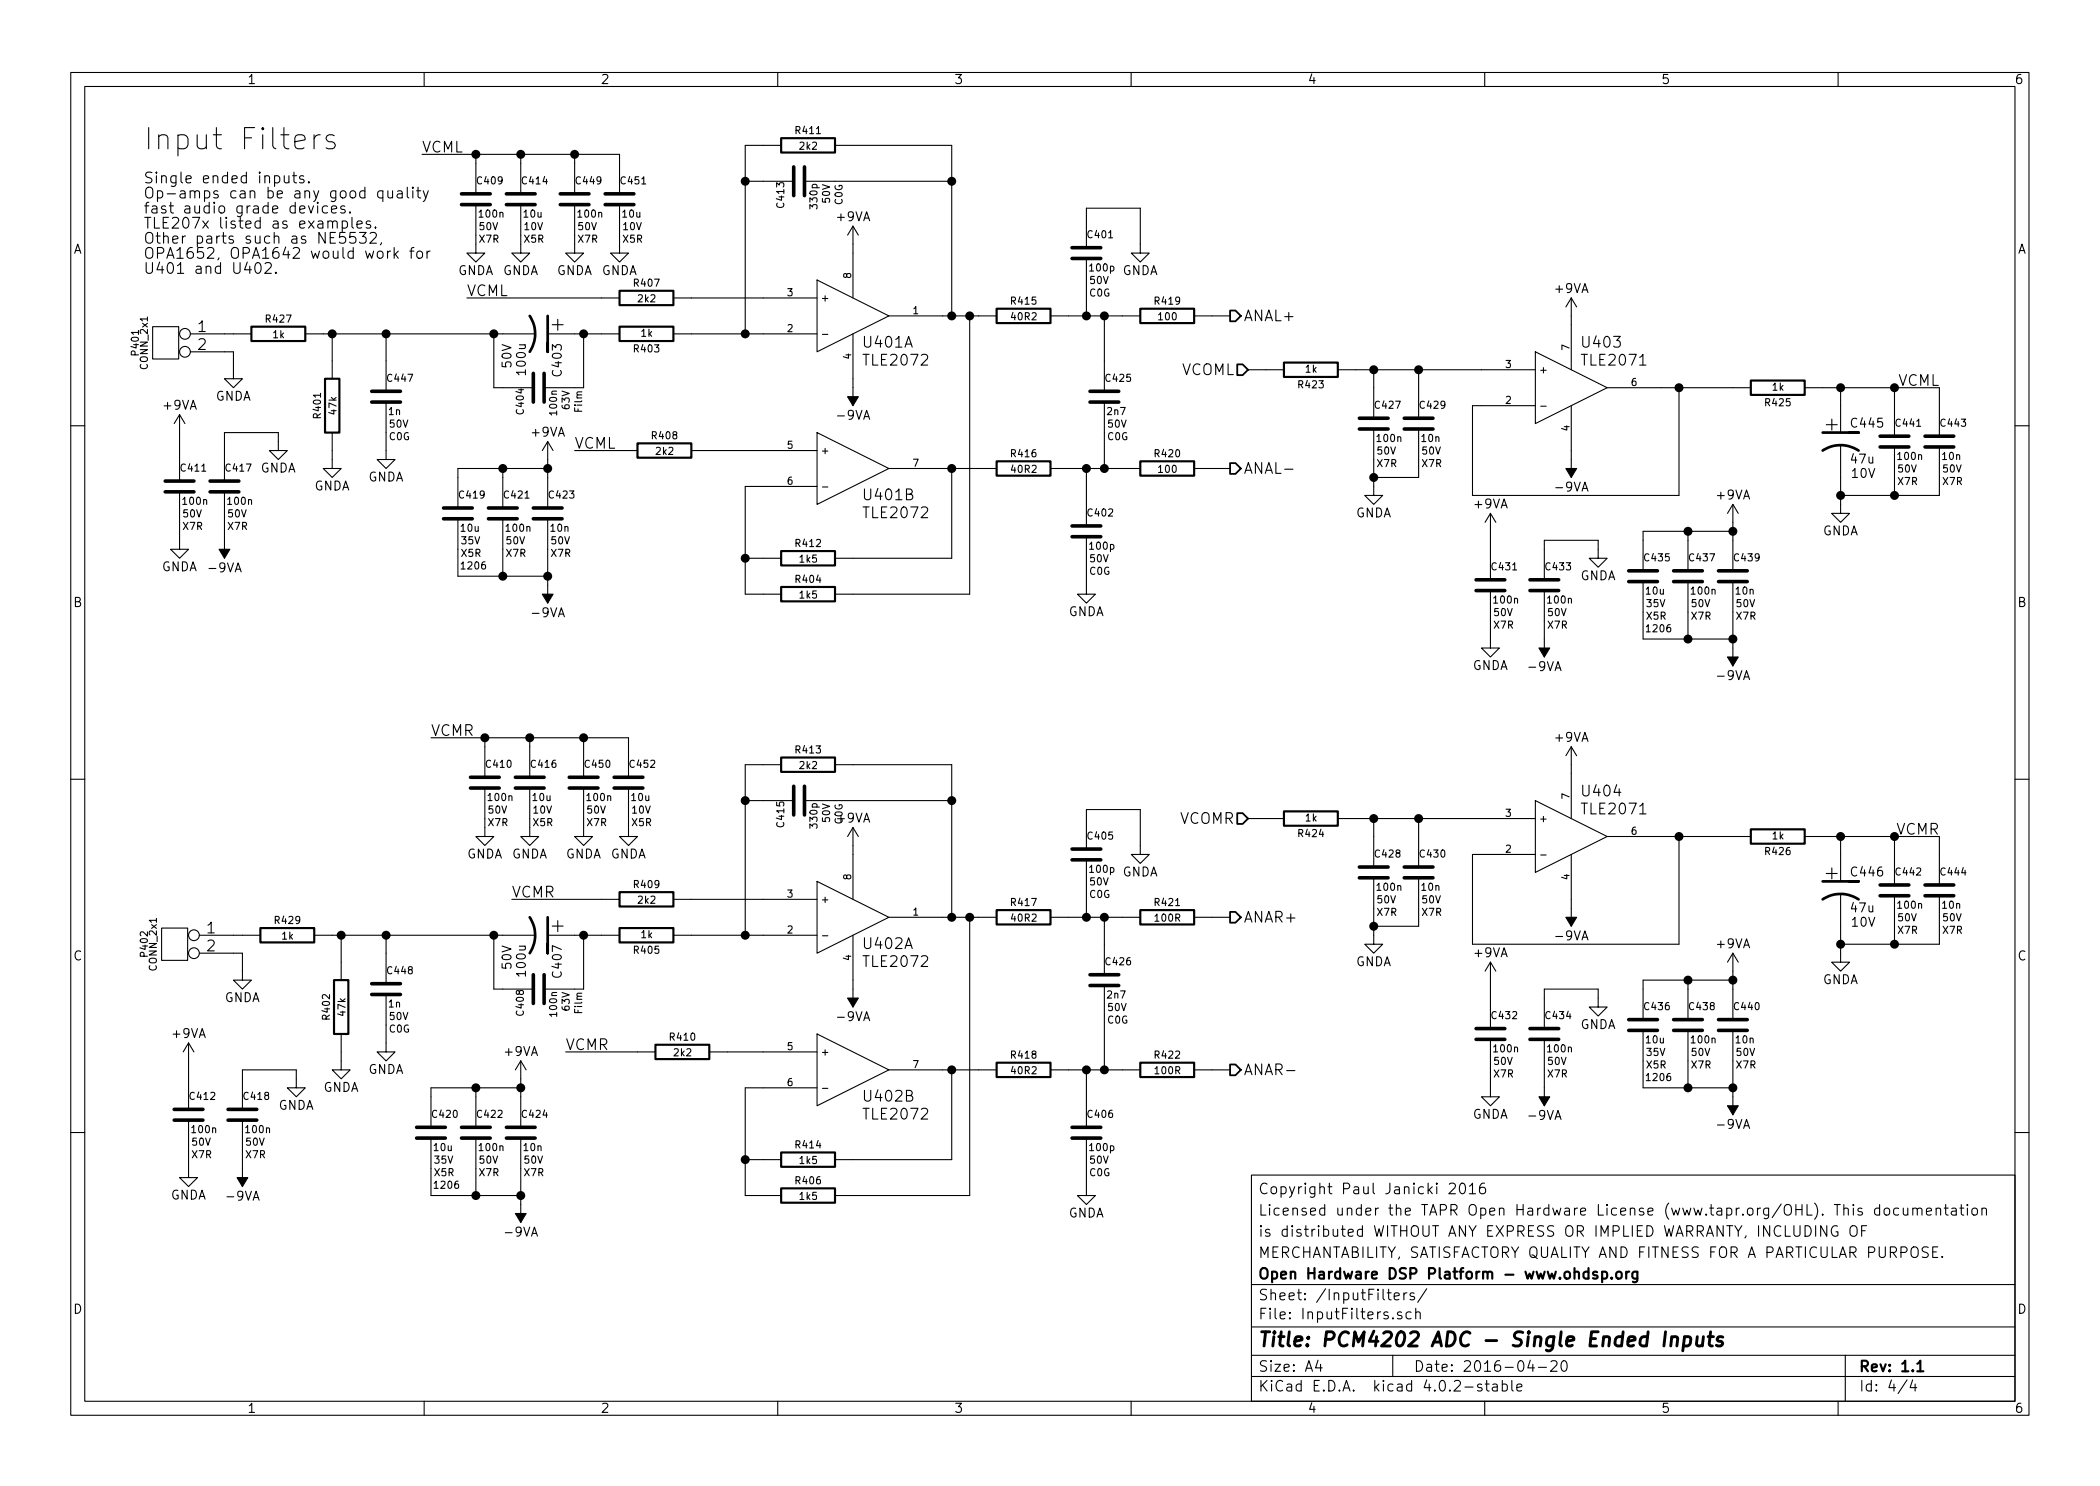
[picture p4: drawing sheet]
<svg xmlns="http://www.w3.org/2000/svg" width="297mm" height="210mm" viewBox="0 0 297 210" stroke-linecap="round" stroke-linejoin="round" font-family="sans-serif">
<defs><g id="words">
<text font-size="4.2" x="20.3" y="21.2">Input Filters</text>
<g font-size="2.8">
<text x="79.8" y="46.8" transform="rotate(-90 79.8 46.8)">+</text>
<text x="258.3" y="61">+</text>
<text x="258.3" y="124.5">+</text>
<text x="79.8" y="131.9" transform="rotate(-90 79.8 131.9)">+</text>
<text x="178" y="190.5">Title: PCM4202 ADC - Single Ended Inputs</text>
</g>
<g font-size="2.1">
<text x="59.7" y="21.6">VCML</text>
<text x="20.3" y="26">Single ended inputs.</text>
<text x="20.3" y="28.1">Op-amps can be any good quality</text>
<text x="20.3" y="30.2">fast audio grade devices.</text>
<text x="20.3" y="32.4">TLE207x listed as examples.</text>
<text x="20.3" y="34.5">Other parts such as NE5532,</text>
<text x="20.3" y="36.6">OPA1652, OPA1642 would work for</text>
<text x="20.3" y="38.8">U401 and U402.</text>
<text x="66" y="41.9">VCML</text>
<text x="28" y="47">1</text>
<text x="175.9" y="45.5">ANAL+</text>
<text x="28" y="49.5">2</text>
<text x="122.2" y="49.2">U401A</text>
<text x="122.3" y="51.7">TLE2072</text>
<text x="166.9" y="53.1">VCOML</text>
<text x="223.9" y="51.7">TLE2071</text>
<text x="224" y="49.2">U403</text>
<text x="268.3" y="54.6">VCML</text>
<text x="81.3" y="63.5">VCML</text>
<text x="122.4" y="70.8">U401B</text>
<text x="175.9" y="67.1">ANAL-</text>
<text x="122.3" y="73.3">TLE2072</text>
<text x="61" y="104.1">VCMR</text>
<text x="224" y="112.7">U404</text>
<text x="166.7" y="116.6">VCOMR</text>
<text x="223.9" y="115.2">TLE2071</text>
<text x="268.1" y="118.1">VCMR</text>
<text x="72.4" y="127">VCMR</text>
<text x="175.9" y="130.6">ANAR+</text>
<text x="29.3" y="132.1">1</text>
<text x="29.3" y="134.6">2</text>
<text x="122.2" y="134.3">U402A</text>
<text x="122.3" y="136.8">TLE2072</text>
<text x="80" y="148.6">VCMR</text>
<text x="122.4" y="155.9">U402B</text>
<text x="175.9" y="152.1">ANAR-</text>
<text x="122.3" y="158.4">TLE2072</text>
<text x="178" y="172">Licensed under the TAPR Open Hardware License (www.tapr.org/OHL). This documentation</text>
<text x="178" y="169">Copyright Paul Janicki 2016</text>
<text x="178" y="178">MERCHANTABILITY, SATISFACTORY QUALITY AND FITNESS FOR A PARTICULAR PURPOSE.</text>
<text x="178" y="175">is distributed WITHOUT ANY EXPRESS OR IMPLIED WARRANTY, INCLUDING OF</text>
<text x="178" y="184">Sheet: /InputFilters/</text>
<text x="178" y="181">Open Hardware DSP Platform - www.ohdsp.org</text>
<text x="178" y="186.7">File: InputFilters.sch</text>
<text x="178" y="196.9">KiCad E.D.A. kicad 4.0.2-stable</text>
<text x="178" y="194.1">Size: A4</text>
<text x="200" y="194.1">Date: 2016-04-20</text>
<text x="263" y="194.1">Rev: 1.1</text>
<text x="263" y="196.9">Id: 4/4</text>
</g>
<g font-size="1.8">
<text x="35" y="11.9">1</text>
<text x="85" y="11.9">2</text>
<text x="135" y="11.9">3</text>
<text x="185" y="11.9">4</text>
<text x="235" y="11.9">5</text>
<text x="285" y="11.9">6</text>
<text x="10.4" y="35.9">A</text>
<text x="118.4" y="31.3">+9VA</text>
<text x="285.4" y="35.9">A</text>
<text x="64.7" y="38.9">GNDA</text>
<text x="71" y="38.9">GNDA</text>
<text x="78.7" y="38.9">GNDA</text>
<text x="85" y="38.9">GNDA</text>
<text x="158.7" y="38.9">GNDA</text>
<text x="220" y="41.4">+9VA</text>
<text x="72.3" y="52" transform="rotate(-90 72.3 52)">50V</text>
<text x="74.4" y="52.9" transform="rotate(-90 74.4 52.9)">100u</text>
<text x="79.5" y="53.1" transform="rotate(-90 79.5 53.1)">C403</text>
<text x="23.2" y="58">+9VA</text>
<text x="30.4" y="56.7">GNDA</text>
<text x="118.6" y="59.4">-9VA</text>
<text x="75.2" y="61.8">+9VA</text>
<text x="261.9" y="65.6">47u</text>
<text x="262" y="60.5">C445</text>
<text x="36.8" y="66.8">GNDA</text>
<text x="44.4" y="69.4">GNDA</text>
<text x="52" y="68.1">GNDA</text>
<text x="208.6" y="71.9">+9VA</text>
<text x="220.2" y="69.5">-9VA</text>
<text x="242.9" y="70.7">+9VA</text>
<text x="262" y="67.6">10V</text>
<text x="191.7" y="73.2">GNDA</text>
<text x="257.7" y="75.7">GNDA</text>
<text x="22.8" y="80.8">GNDA</text>
<text x="29.7" y="81">-9VA</text>
<text x="223.4" y="82.1">GNDA</text>
<text x="10.4" y="85.9">B</text>
<text x="75.5" y="87.3">-9VA</text>
<text x="151.1" y="87.2">GNDA</text>
<text x="285.4" y="85.9">B</text>
<text x="208.2" y="94.8">GNDA</text>
<text x="216.4" y="94.9">-9VA</text>
<text x="243.1" y="96.2">-9VA</text>
<text x="220" y="104.9">+9VA</text>
<text x="118.4" y="116.4">+9VA</text>
<text x="66" y="121.5">GNDA</text>
<text x="72.3" y="121.5">GNDA</text>
<text x="79.9" y="121.5">GNDA</text>
<text x="86.3" y="121.5">GNDA</text>
<text x="158.7" y="124">GNDA</text>
<text x="262" y="124">C446</text>
<text x="261.9" y="129.1">47u</text>
<text x="262" y="131.1">10V</text>
<text x="10.4" y="135.9">C</text>
<text x="72.3" y="137.1" transform="rotate(-90 72.3 137.1)">50V</text>
<text x="74.4" y="138" transform="rotate(-90 74.4 138)">100u</text>
<text x="191.7" y="136.7">GNDA</text>
<text x="208.6" y="135.4">+9VA</text>
<text x="220.2" y="133">-9VA</text>
<text x="242.9" y="134.2">+9VA</text>
<text x="285.4" y="135.9">C</text>
<text x="31.7" y="141.8">GNDA</text>
<text x="79.5" y="138.2" transform="rotate(-90 79.5 138.2)">C407</text>
<text x="257.7" y="139.2">GNDA</text>
<text x="24.4" y="146.9">+9VA</text>
<text x="71.4" y="149.4">+9VA</text>
<text x="118.6" y="144.5">-9VA</text>
<text x="223.4" y="145.6">GNDA</text>
<text x="45.6" y="154.5">GNDA</text>
<text x="52" y="151.9">GNDA</text>
<text x="39.3" y="157">GNDA</text>
<text x="208.2" y="158.3">GNDA</text>
<text x="216.4" y="158.4">-9VA</text>
<text x="243.1" y="159.7">-9VA</text>
<text x="24.1" y="169.7">GNDA</text>
<text x="32.3" y="169.9">-9VA</text>
<text x="151.1" y="172.3">GNDA</text>
<text x="71.7" y="174.9">-9VA</text>
<text x="10.4" y="185.9">D</text>
<text x="285.4" y="185.9">D</text>
<text x="35" y="199.9">1</text>
<text x="85" y="199.9">2</text>
<text x="135" y="199.9">3</text>
<text x="185" y="199.9">4</text>
<text x="235" y="199.9">5</text>
<text x="285" y="199.9">6</text>
</g>
<g font-size="1.4">
<text x="112.6" y="19">R411</text>
<text x="113.2" y="21.2">2k2</text>
<text x="67.6" y="26.1">C409</text>
<text x="73.9" y="26.1">C414</text>
<text x="81.6" y="26.1">C449</text>
<text x="87.9" y="26.1">C451</text>
<text x="110.9" y="29.3" transform="rotate(-90 110.9 29.3)">C413</text>
<text x="115.6" y="29.4" transform="rotate(-90 115.6 29.4)">330p</text>
<text x="117.4" y="28.7" transform="rotate(-90 117.4 28.7)">50V</text>
<text x="119.2" y="29" transform="rotate(-90 119.2 29)">C0G</text>
<text x="67.8" y="34.3">X7R</text>
<text x="67.8" y="32.6">50V</text>
<text x="67.9" y="30.8">100n</text>
<text x="74.1" y="30.8">10u</text>
<text x="74.1" y="34.3">X5R</text>
<text x="74.2" y="32.6">10V</text>
<text x="81.8" y="34.3">X7R</text>
<text x="81.8" y="32.6">50V</text>
<text x="81.8" y="30.8">100n</text>
<text x="88.1" y="30.8">10u</text>
<text x="88.1" y="34.3">X5R</text>
<text x="88.2" y="32.6">10V</text>
<text x="153.9" y="33.7">C401</text>
<text x="89.8" y="40.6">R407</text>
<text x="111.4" y="41.9">3</text>
<text x="120.4" y="39.4" transform="rotate(-90 120.4 39.4)">8</text>
<text x="154.1" y="42">C0G</text>
<text x="154.2" y="40.2">50V</text>
<text x="154.2" y="38.4">100p</text>
<text x="37.7" y="45.6">R427</text>
<text x="38.6" y="47.8">1k</text>
<text x="90.3" y="42.8">2k2</text>
<text x="90.7" y="47.6">1k</text>
<text x="111.4" y="47">2</text>
<text x="116.1" y="42.7">+</text>
<text x="129.2" y="44.4">1</text>
<text x="143.1" y="43.1">R415</text>
<text x="143.1" y="45.3">40R2</text>
<text x="163.4" y="43.1">R419</text>
<text x="164" y="45.3">100</text>
<text x="19.6" y="50.2" transform="rotate(-90 19.6 50.2)">P401</text>
<text x="20.9" y="52.2" transform="rotate(-90 20.9 52.2)">CONN_2x1</text>
<text x="89.8" y="49.9">R403</text>
<text x="120.4" y="50.8" transform="rotate(-90 120.4 50.8)">4</text>
<text x="184.7" y="52.7">1k</text>
<text x="213" y="52.1">3</text>
<text x="217.7" y="52.8">+</text>
<text x="222" y="49.5" transform="rotate(-90 222 49.5)">7</text>
<text x="45.4" y="59.1" transform="rotate(-90 45.4 59.1)">R401</text>
<text x="47.6" y="58.6" transform="rotate(-90 47.6 58.6)">47k</text>
<text x="54.9" y="54">C447</text>
<text x="55" y="58.7">1n</text>
<text x="74.1" y="58.5" transform="rotate(-90 74.1 58.5)">C404</text>
<text x="78.8" y="58.6" transform="rotate(-90 78.8 58.6)">100n</text>
<text x="80.6" y="57.9" transform="rotate(-90 80.6 57.9)">63V</text>
<text x="82.3" y="58.3" transform="rotate(-90 82.3 58.3)">Film</text>
<text x="156.5" y="54">C425</text>
<text x="156.7" y="58.7">2n7</text>
<text x="183.7" y="54.9">R423</text>
<text x="194.6" y="57.8">C427</text>
<text x="200.9" y="57.8">C429</text>
<text x="213" y="57.1">2</text>
<text x="230.8" y="54.6">6</text>
<text x="249.8" y="57.5">R425</text>
<text x="250.7" y="55.3">1k</text>
<text x="55" y="62.3">C0G</text>
<text x="55.1" y="60.5">50V</text>
<text x="92.3" y="62.1">R408</text>
<text x="92.8" y="64.4">2k2</text>
<text x="111.4" y="63.5">5</text>
<text x="116.1" y="64.3">+</text>
<text x="143.1" y="64.7">R416</text>
<text x="156.6" y="62.3">C0G</text>
<text x="156.7" y="60.5">50V</text>
<text x="163.4" y="64.7">R420</text>
<text x="194.8" y="64.3">50V</text>
<text x="194.9" y="62.5">100n</text>
<text x="201.1" y="62.5">10n</text>
<text x="201.2" y="64.3">50V</text>
<text x="222" y="61" transform="rotate(-90 222 61)">4</text>
<text x="268.2" y="60.4">C441</text>
<text x="268.5" y="65.1">100n</text>
<text x="274.6" y="60.4">C443</text>
<text x="274.8" y="65.1">10n</text>
<text x="25.7" y="66.7">C411</text>
<text x="26" y="71.4">100n</text>
<text x="32" y="66.7">C417</text>
<text x="32.3" y="71.4">100n</text>
<text x="65" y="70.5">C419</text>
<text x="71.4" y="70.5">C421</text>
<text x="77.7" y="70.5">C423</text>
<text x="111.4" y="68.6">6</text>
<text x="129.2" y="66">7</text>
<text x="143.1" y="66.9">40R2</text>
<text x="164" y="66.9">100</text>
<text x="194.8" y="66.1">X7R</text>
<text x="201.1" y="66.1">X7R</text>
<text x="268.5" y="68.6">X7R</text>
<text x="268.5" y="66.8">50V</text>
<text x="274.8" y="68.6">X7R</text>
<text x="274.9" y="66.8">50V</text>
<text x="25.9" y="75">X7R</text>
<text x="25.9" y="73.2">50V</text>
<text x="32.2" y="75">X7R</text>
<text x="32.3" y="73.2">50V</text>
<text x="65.2" y="75.2">10u</text>
<text x="65.3" y="77">35V</text>
<text x="71.7" y="77">50V</text>
<text x="71.7" y="75.2">100n</text>
<text x="77.9" y="75.2">10n</text>
<text x="78" y="77">50V</text>
<text x="112.6" y="77.4">R412</text>
<text x="153.9" y="73.1">C402</text>
<text x="154.2" y="77.8">100p</text>
<text x="65.3" y="78.8">X5R</text>
<text x="65.4" y="80.6">1206</text>
<text x="71.6" y="78.8">X7R</text>
<text x="78" y="78.8">X7R</text>
<text x="112.6" y="82.5">R404</text>
<text x="113.2" y="79.6">1k5</text>
<text x="154.1" y="81.3">C0G</text>
<text x="154.2" y="79.5">50V</text>
<text x="211.1" y="80.7">C431</text>
<text x="218.7" y="80.7">C433</text>
<text x="232.7" y="79.4">C435</text>
<text x="239" y="79.4">C437</text>
<text x="245.4" y="79.4">C439</text>
<text x="113.2" y="84.7">1k5</text>
<text x="211.3" y="88.9">X7R</text>
<text x="211.4" y="87.2">50V</text>
<text x="211.4" y="85.4">100n</text>
<text x="218.9" y="88.9">X7R</text>
<text x="219" y="87.2">50V</text>
<text x="219" y="85.4">100n</text>
<text x="232.9" y="84.1">10u</text>
<text x="232.9" y="87.7">X5R</text>
<text x="232.9" y="85.9">35V</text>
<text x="233" y="89.5">1206</text>
<text x="239.2" y="87.7">X7R</text>
<text x="239.3" y="85.9">50V</text>
<text x="239.3" y="84.1">100n</text>
<text x="245.6" y="84.1">10n</text>
<text x="245.6" y="87.7">X7R</text>
<text x="245.6" y="85.9">50V</text>
<text x="112.6" y="106.6">R413</text>
<text x="68.9" y="108.6">C410</text>
<text x="69.1" y="113.3">100n</text>
<text x="75.2" y="108.6">C416</text>
<text x="75.4" y="113.3">10u</text>
<text x="82.8" y="108.6">C450</text>
<text x="83.1" y="113.3">100n</text>
<text x="89.2" y="108.6">C452</text>
<text x="89.4" y="113.3">10u</text>
<text x="113.2" y="108.8">2k2</text>
<text x="222" y="113" transform="rotate(-90 222 113)">7</text>
<text x="69.1" y="116.9">X7R</text>
<text x="69.1" y="115.1">50V</text>
<text x="75.4" y="116.9">X5R</text>
<text x="75.5" y="115.1">10V</text>
<text x="83" y="116.9">X7R</text>
<text x="83.1" y="115.1">50V</text>
<text x="89.4" y="116.9">X5R</text>
<text x="89.4" y="115.1">10V</text>
<text x="110.9" y="116.9" transform="rotate(-90 110.9 116.9)">C415</text>
<text x="115.6" y="117" transform="rotate(-90 115.6 117)">330p</text>
<text x="117.4" y="116.3" transform="rotate(-90 117.4 116.3)">50V</text>
<text x="119.2" y="116.6" transform="rotate(-90 119.2 116.6)">C0G</text>
<text x="153.9" y="118.8">C405</text>
<text x="183.7" y="118.4">R424</text>
<text x="184.7" y="116.2">1k</text>
<text x="213" y="115.6">3</text>
<text x="217.7" y="116.3">+</text>
<text x="230.8" y="118.1">6</text>
<text x="250.7" y="118.8">1k</text>
<text x="89.8" y="125.6">R409</text>
<text x="120.4" y="124.5" transform="rotate(-90 120.4 124.5)">8</text>
<text x="154.2" y="125.3">50V</text>
<text x="154.2" y="123.5">100p</text>
<text x="194.6" y="121.3">C428</text>
<text x="200.9" y="121.3">C430</text>
<text x="213" y="120.6">2</text>
<text x="222" y="124.5" transform="rotate(-90 222 124.5)">4</text>
<text x="249.8" y="121">R426</text>
<text x="268.2" y="123.9">C442</text>
<text x="274.6" y="123.9">C444</text>
<text x="39" y="130.7">R429</text>
<text x="90.3" y="127.9">2k2</text>
<text x="111.4" y="127">3</text>
<text x="116.1" y="127.8">+</text>
<text x="129.2" y="129.5">1</text>
<text x="143.1" y="128.2">R417</text>
<text x="143.1" y="130.4">40R2</text>
<text x="154.1" y="127">C0G</text>
<text x="163.4" y="128.2">R421</text>
<text x="163.4" y="130.4">100R</text>
<text x="194.8" y="129.6">X7R</text>
<text x="194.8" y="127.8">50V</text>
<text x="194.9" y="126">100n</text>
<text x="201.1" y="126">10n</text>
<text x="201.1" y="129.6">X7R</text>
<text x="201.2" y="127.8">50V</text>
<text x="268.5" y="130.3">50V</text>
<text x="268.5" y="128.6">100n</text>
<text x="274.8" y="128.6">10n</text>
<text x="274.9" y="130.3">50V</text>
<text x="20.9" y="135.2" transform="rotate(-90 20.9 135.2)">P402</text>
<text x="22.2" y="137.3" transform="rotate(-90 22.2 137.3)">CONN_2x1</text>
<text x="39.9" y="132.9">1k</text>
<text x="54.9" y="137.8">C448</text>
<text x="89.8" y="134.9">R405</text>
<text x="90.7" y="132.7">1k</text>
<text x="111.4" y="132.1">2</text>
<text x="120.4" y="135.9" transform="rotate(-90 120.4 135.9)">4</text>
<text x="156.5" y="136.6">C426</text>
<text x="268.5" y="132.1">X7R</text>
<text x="274.8" y="132.1">X7R</text>
<text x="48.9" y="143.7" transform="rotate(-90 48.9 143.7)">47k</text>
<text x="55" y="142.5">1n</text>
<text x="74.1" y="143.6" transform="rotate(-90 74.1 143.6)">C408</text>
<text x="78.8" y="143.7" transform="rotate(-90 78.8 143.7)">100n</text>
<text x="80.6" y="143" transform="rotate(-90 80.6 143)">63V</text>
<text x="82.3" y="143.4" transform="rotate(-90 82.3 143.4)">Film</text>
<text x="156.7" y="141.3">2n7</text>
<text x="156.7" y="143">50V</text>
<text x="232.7" y="142.9">C436</text>
<text x="239" y="142.9">C438</text>
<text x="245.4" y="142.9">C440</text>
<text x="46.7" y="144.2" transform="rotate(-90 46.7 144.2)">R402</text>
<text x="55" y="146.1">C0G</text>
<text x="55.1" y="144.3">50V</text>
<text x="94.8" y="147.2">R410</text>
<text x="95.4" y="149.4">2k2</text>
<text x="111.4" y="148.6">5</text>
<text x="116.1" y="149.3">+</text>
<text x="143.1" y="149.8">R418</text>
<text x="156.6" y="144.8">C0G</text>
<text x="163.4" y="149.8">R422</text>
<text x="211.1" y="144.2">C432</text>
<text x="211.4" y="148.9">100n</text>
<text x="218.7" y="144.2">C434</text>
<text x="219" y="148.9">100n</text>
<text x="232.9" y="147.6">10u</text>
<text x="232.9" y="149.4">35V</text>
<text x="239.3" y="149.4">50V</text>
<text x="239.3" y="147.6">100n</text>
<text x="245.6" y="147.6">10n</text>
<text x="245.6" y="149.4">50V</text>
<text x="26.9" y="155.6">C412</text>
<text x="34.6" y="155.6">C418</text>
<text x="111.4" y="153.7">6</text>
<text x="129.2" y="151.1">7</text>
<text x="143.1" y="152">40R2</text>
<text x="163.4" y="152">100R</text>
<text x="211.3" y="152.4">X7R</text>
<text x="211.4" y="150.7">50V</text>
<text x="218.9" y="152.4">X7R</text>
<text x="219" y="150.7">50V</text>
<text x="232.9" y="151.2">X5R</text>
<text x="233" y="153">1206</text>
<text x="239.2" y="151.2">X7R</text>
<text x="245.6" y="151.2">X7R</text>
<text x="27.2" y="160.3">100n</text>
<text x="34.8" y="160.3">100n</text>
<text x="61.2" y="158.2">C420</text>
<text x="67.6" y="158.2">C422</text>
<text x="73.9" y="158.2">C424</text>
<text x="153.9" y="158.2">C406</text>
<text x="27.2" y="163.9">X7R</text>
<text x="27.2" y="162.1">50V</text>
<text x="34.8" y="163.9">X7R</text>
<text x="34.8" y="162.1">50V</text>
<text x="61.4" y="162.9">10u</text>
<text x="61.4" y="166.4">X5R</text>
<text x="61.5" y="164.6">35V</text>
<text x="67.8" y="166.4">X7R</text>
<text x="67.8" y="164.6">50V</text>
<text x="67.9" y="162.9">100n</text>
<text x="74.1" y="162.9">10n</text>
<text x="74.1" y="166.4">X7R</text>
<text x="74.2" y="164.6">50V</text>
<text x="112.6" y="162.5">R414</text>
<text x="112.6" y="167.6">R406</text>
<text x="113.2" y="164.7">1k5</text>
<text x="154.1" y="166.4">C0G</text>
<text x="154.2" y="164.6">50V</text>
<text x="154.2" y="162.9">100p</text>
<text x="61.6" y="168.2">1206</text>
<text x="113.2" y="169.8">1k5</text>
</g>
</g></defs>
<g fill="none" stroke="#000" stroke-width=".15">
<path d="M10 10.3h277v189.9h-277zM12 12.2h273v186.1h-273zM44.4 19.1v2M45.3 19.1a.73 .73 0 0 0-.9 .5M47.3 19.2l-.3-.1h-.4l-.3 .1-.2 .3 .2 .4 1 .3 .1 .3-.1 .4-.3 .2h-.6l-.3-.2M60 10.3v1.9M110 10.3v1.9M160 10.3v1.9M210 10.3v1.9M260 10.3v1.9M36.2 37.3a.36 .36 0 0 1 .4-.1 .36 .36 0 0 1 .3 .3 .77 .77 0 0 1-.5 1.2 .89 .89 0 0 1-.2-1.4zM37.5 37.3l.2-.1h.4l.2 .1 .1 .3-.1 .2-.9 .9h1"/>
<path d="M39 38.5l.1 .1-.1 .1-.1-.1 .1-.1v.2M40.2 24.9v.8a.38 .38 0 0 0 .7 0M40.9 24.9v1M41.4 24.9h.6M41.6 24.4v1.3l.1 .1 .3 .1M43 24.9h-.4l-.2 .2v.2l.6 .1v.2v.2l-.2 .1-.4-.1M43.7 25.7l.1 .1-.1 .1-.1-.1 .1-.1v.2M44.9 29.1v1M46.3 29.2a.48 .48 0 0 0-.6 .1l-.1 .6a.48 .48 0 0 0 .7 .2M46.9 29.6l.7-.1-.1-.3-.4-.1-.2 .3 .1 .7h.1h.4M48.4 31.3a.48 .48 0 0 1 .7 .1v.6a.48 .48 0 0 1-.7 .2M48.4 31.3v1.5"/>
<path d="M48.8 29.2l-.4-.1-.2 .3 .1 .2 .5 .1v.2v.2h-.2h-.4M48.8 32.9h-.7l-.1 .7 .2-.1h.5l.2 .3v.3l-.3 .3h-.4l-.2-.1M49.5 30l.1 .1h-.1h-.1l.1-.1v.1M49.8 30.8v1.3l.2 .2M50.3 32.9h-.8v.7l.2-.1h.5l.1 .3v.3l-.3 .3h-.3l-.2-.1M50.5 31.8l.7-.2v-.3h-.5l-.2 .2 .1 .7 .1 .1 .5-.1M50.9 32.9h.9l-.5 .6a.44 .44 0 0 1 .5 .3v.3l-.2 .2-.5 .1-.2-.1M52.3 33l.3-.1h.3l.3 .1v.3v.2l-.9 .9h.9M52.4 31.3h-.4l-.2 .2 .1 .2 .5 .1 .1 .2-.1 .2-.2 .1-.4-.1M53.1 32.1l.1 .1-.1 .1-.1-.1 .1-.1v.2M54.2 27.1a.48 .48 0 0 0-.7 0l-.1 .6a.48 .48 0 0 0 .8 .2M54.2 27v1.5"/>
<path d="M54.9 27v.8a.38 .38 0 0 0 .6 .1M55.2 35.5l-.2 .1-.2 .2M55.5 27v1M55.8 35v1.5M55.9 36l.4 .5M56.2 27.1l.2-.1 .4 .1 .1 .9M56.3 35.5l-.5 .6M56.9 27.4h-.5a.3 .3 0 0 0-.2 .3 .3 .3 0 0 0 .2 .3l.5-.1M57.6 26.5v1.3l.2 .2M58 35.5h.5M58.4 26.5l-.1 .1h.1h.1l-.1-.1v.1M58.4 27v1"/>
<path d="M58.5 35l-.3 .1v.1v1.3M58.9 27h.6M59.1 35.6a.42 .42 0 0 1 .7 .2v.5a.43 .43 0 0 1-.4 .3 .43 .43 0 0 1-.4-.3v-.5zM59.1 26.5v1.3l.1 .1 .3 .1M59.7 21.8h27.9v5.6M59.9 27l.3 1M60.4 35.5v1M60.6 27l-.5 1.4-.2 .1M60.8 35.5l-.2 .1-.2 .2M67.3 29v6.8h-1.3l1.3 1.3 1.3-1.3h-1.3M67.3 21.8v5.6M73.7 29v6.8h-1.3l1.3 1.3 1.2-1.3h-1.2"/>
<path d="M73.7 21.8v5.6M81.3 29v6.8h-1.3l1.3 1.3 1.2-1.3h-1.2M81.3 21.8v5.6M87.6 29v6.8h-1.2l1.2 1.3 1.3-1.3h-1.3M105.4 25.6h6.9M110.5 20.6h-5.1v26.6M113.8 25.6h20.8M115.6 39.6l10.1 5.1-10.1 5.1zM118.1 20.6h16.5v24.1M120.6 32v10.2M120.6 32l-.7 1.3M120.6 32l.8 1.3"/>
<path d="M153.7 35v-5.5h7.6v6.3h-1.3l1.3 1.3 1.3-1.3h-1.3M153.7 36.6v8.1M21.6 46.2h3.7v4.6h-3.7zM25.4 58.7l-.8 1.2M25.4 58.7v9.4M25.4 58.7l.8 1.2M26.9 49.8h6.1v3.8h-1.3l1.3 1.3 1.3-1.3h-1.3M26.9 47.2h8.7M43.2 47.2h32.5M47 47.2v6.4M54.6 56.9v8.1h-1.3l1.3 1.3 1.3-1.3h-1.3M54.6 47.2v8.2"/>
<path d="M66 42.2h21.6M69.8 47.2v7.7h5.6M77.5 47.2h10.1M82.5 47.2v7.7h-5.5M95.2 47.2h20.4M95.2 42.2h20.4M116.3 47.3h.8M120.6 47.2v10.2M125.7 44.7h15.3M137.2 44.7v39.4h-19.1M148.6 44.7h12.7M156.2 44.7v10.7"/>
<path d="M156.2 56.9v9.4M168.9 44.7h5.1M176.5 52.3h5.1M189.2 52.3h28M194.3 52.3v6.9M200.7 52.3v6.9M217.2 49.8l10.1 5.1-10.1 5zM217.9 57.5h.8M222.2 42.2v10.1M222.2 57.4v10.2M222.2 42.2l-.7 1.2M222.2 42.2l.8 1.2"/>
<path d="M227.3 54.9h20.3M237.5 54.9v15.2h-29.2v-12.7h8.9M255.3 54.9h19v6.8M260.3 54.9v6.3M268 54.9v6.8M10 60.2h2M25.4 69.6v8.1h-1.3l1.3 1.3 1.3-1.3h-1.3M31.7 69.6v9.4M39.4 63.7h1.2l-1.2 1.3-1.3-1.3h1.3v-2.5h-7.7v6.9M47 61.2v5.1h-1.3l1.3 1.3 1.3-1.3h-1.3M64.8 73.4v8.1h12.7M71.1 66.3v5.6"/>
<path d="M71.1 73.4v8.1M77.5 66.3h-12.7v5.6M77.5 62.5l-.8 1.2M77.5 62.5v9.4M77.5 73.4v11.9M77.5 62.5l.7 1.2M81.3 63.7h8.9M97.8 63.7h17.8M105.4 79h5.1M115.6 61.2l10.1 5.1-10.1 5.1zM115.6 68.8h-10.2v15.3h5.1M116.3 68.9h.8"/>
<path d="M125.7 66.3h15.3M134.6 66.3v12.7h-16.5M148.6 66.3h12.7M153.7 75.9v8.2h-1.3l1.3 1.2 1.2-1.2h-1.2M153.7 66.3v8.1M168.9 66.3h5.1M181.7 66.4h1.2M194.3 60.7v9.4h-1.3l1.3 1.3 1.3-1.3h-1.3M200.7 60.7v6.9h-6.4M210.8 72.6l-.7 1.3M210.8 72.6v9.4M210.8 72.6l.8 1.3"/>
<path d="M226.1 79h1.2l-1.2 1.3-1.3-1.3h1.3v-2.6h-7.7v5.6M238.8 75.2v5.6M245.1 71.4l-.8 1.2M245.1 71.4v9.4M245.1 71.4l.8 1.2M245.1 75.2h-12.7v5.6M260.3 63v9.6h-1.2l1.2 1.3 1.3-1.3h-1.3M268 63.2v6.9M274.3 63.2v6.9h-14M285 60.2h2M210.8 83.6v8.1h-1.3l1.3 1.3 1.3-1.3h-1.3M218.4 83.6v9.4"/>
<path d="M232.4 82.3v8.1h12.7M238.8 82.3v8.1M245.1 82.3v11.9M10 110.3h2M61 104.4h27.9v5.6M68.6 111.5v6.9h-1.3l1.3 1.2 1.2-1.2h-1.2M68.6 104.4v5.6M74.9 111.5v6.9h-1.2l1.2 1.2 1.3-1.2h-1.3M74.9 104.4v5.6M82.5 111.5v6.9h-1.2l1.2 1.2 1.3-1.2h-1.3M82.5 104.4v5.6M88.9 111.5v6.9h-1.3l1.3 1.2 1.3-1.2h-1.3"/>
<path d="M105.4 113.3h6.9M110.5 108.2h-5.1v24.1M113.8 113.3h20.8M118.1 108.2h16.5v21.6M120.6 117.1v10.1M120.6 117.1l-.7 1.3M120.6 117.1l.8 1.3M176.5 115.8h5.1M189.2 115.8h28M194.3 115.8v6.9M200.7 115.8v6.9M217.2 113.3l10.1 5.1-10.1 5z"/>
<path d="M222.2 105.7v10.1M222.2 105.7l-.7 1.2M222.2 105.7l.8 1.2M227.3 118.4h20.3M237.5 118.4v15.2h-29.2v-12.7h8.9M255.3 118.4h19v6.8M260.3 118.4v6.3M268 118.4v6.8M285 110.3h2M22.9 131.3h3.6v4.6h-3.6zM28.2 134.9h6.1v3.8h-1.3l1.3 1.2 1.3-1.2h-1.3M28.2 132.3h8.6"/>
<path d="M44.4 132.3h31.3M48.3 132.3v6.4M54.6 132.3v6.9M69.8 132.3v7.6h5.6M72.4 127.2h15.2M77.5 132.3h10.1M82.5 132.3v7.6h-5.5M95.2 132.3h20.4M95.2 127.2h20.4M115.6 124.7l10.1 5.1-10.1 5.1zM116.3 132.4h.8M120.6 132.3v10.2"/>
<path d="M125.7 129.8h15.3M137.2 129.8v39.4h-19.1M148.6 129.8h12.7M153.7 120.1v-5.6h7.6v6.4h-1.3l1.3 1.3 1.3-1.3h-1.3M153.7 121.7v8.1M156.2 129.8v8.1M156.2 139.4v12M168.9 129.8h5.1M194.3 124.2v9.4h-1.3l1.3 1.3 1.3-1.3h-1.3M200.7 124.2v6.9h-6.4M210.8 136.1v9.4M210.8 136.1l-.7 1.3"/>
<path d="M210.8 136.1l.8 1.3M217.9 121h.8M222.2 120.9v10.2M238.8 138.7v5.6M245.1 134.9v9.4M245.1 134.9l-.8 1.2M245.1 134.9l.8 1.2M245.1 138.7h-12.7v5.6M260.3 126.5v9.6h-1.2l1.2 1.3 1.3-1.3h-1.3M268 126.7v6.9M274.3 126.7v6.9h-14M26.7 158.5v8.1h-1.3l1.3 1.3 1.2-1.3h-1.2"/>
<path d="M26.7 147.6l-.8 1.2M26.7 147.6v9.4M26.7 147.6l.7 1.2M34.3 158.5v9.4M41.9 153.9h1.3l-1.3 1.3-1.3-1.3h1.3v-2.5h-7.6v5.6M48.3 146.3v5.1h-1.3l1.3 1.2 1.2-1.2h-1.2M54.6 140.7v8.1h-1.3l1.3 1.3 1.3-1.3h-1.3M67.3 153.9v5.6M73.7 153.9h-12.7v5.6M73.7 150.1l-.8 1.3M73.7 150.1v9.4M73.7 150.1l.7 1.3"/>
<path d="M80 148.8h12.7M100.3 148.8h15.3M115.6 146.3l10.1 5.1-10.1 5.1zM115.6 153.9h-10.2v15.3h5.1M116.3 154h.8M125.7 151.4h15.3M134.6 151.4v12.7h-16.5M148.6 151.4h12.7M153.7 151.4v8.1M168.9 151.4h5.1M210.8 147.1v8.1h-1.3l1.3 1.3 1.3-1.3h-1.3M218.4 147.1v9.4"/>
<path d="M226.1 142.5h1.2l-1.2 1.3-1.3-1.3h1.3v-2.6h-7.7v5.6M232.4 145.8v8.1h12.7M238.8 145.8v8.1M245.1 145.8v11.9M10 160.2h2M61 161v8.2h12.7M67.3 161v8.2M73.7 161v12M105.4 164.1h5.1M153.7 161v8.2h-1.3l1.3 1.2 1.2-1.2h-1.2M177 166.3h108v32h-108zM205 167.6l.2-.2 .5 .1a.37 .37 0 0 1 .1 .5l-.9 .9h1"/>
<path d="M206.6 167.6a.35 .35 0 0 1 .3-.2 .35 .35 0 0 1 .3 .3 .77 .77 0 0 1-.4 1.2 .9 .9 0 0 1-.2-1.3zM207.8 167.8l.5-.4v1.5M207.8 168.9h.9M210 167.4a.59 .59 0 0 0-.7 .6v.8l.2 .1h.4l.2-.1v-.5l-.1-.3h-.5l-.2 .3M258.4 173.4v1.5l-.9-1.5v1.5M259.9 173.5a.69 .69 0 0 0-.8 .2 .69 .69 0 0 0 0 .9 .54 .54 0 0 0 .9 .2v-.5h-.3M261.7 173.7l.3-.3a.53 .53 0 0 1 .7 .5v.5a.51 .51 0 0 1-.8 .4 1.05 1.05 0 0 1-.2-1.1zM263.3 174.1h.5M264 173.4h-.7v1.5M265.9 171l-.5-.1-.2 .3v.6l.2 .1h.5M265.9 170.4v1.5M266.6 171.1a.41 .41 0 0 1 .7 .1v.4a.41 .41 0 0 1-.4 .3 .41 .41 0 0 1-.4-.3z"/>
<path d="M268.6 171l-.5-.1-.3 .3 .1 .6 .2 .1h.5M269.2 170.9l.1 1a.4 .4 0 0 0 .5-.1M269.8 170.9v1M270.6 171.1a.38 .38 0 0 1 .6 0v.8M270.6 170.9v1M271.2 171.1a.36 .36 0 0 1 .3-.2 .36 .36 0 0 1 .4 .2v.8M272.5 171.4l.7-.1v-.3l-.5-.1-.2 .2 .1 .8h.1h.5M272.7 176.5l-.2-.1-.5 .1a.35 .35 0 0 0-.1 .4 .35 .35 0 0 0 .3 .2l.4 .2a.35 .35 0 0 1 .1 .3 .35 .35 0 0 1-.2 .3l-.6-.1M273.4 177.1h.5M273.9 171.1a.38 .38 0 0 1 .6 0v.8M273.9 170.9v1M274.1 176.4h-.7v1.5h.7"/>
<path d="M274.7 177.8h.1l-.1 .1v-.1v.1M275 170.9h.6M275.2 170.4v1.3l.2 .2h.2M276.1 171l.1-.1 .5 .1v.9M276.7 171.3l-.5 .1-.2 .2 .1 .3h.1h.5M277.2 170.9h.6M277.4 170.4v1.3l.2 .2h.2M278.3 170.4l-.1 .1 .1 .1 .1-.1-.1-.1v.2M278.3 170.9v1M279 171.1a.41 .41 0 0 1 .7 .1v.4a.41 .41 0 0 1-.4 .3 .41 .41 0 0 1-.4-.3zM280.3 171.1a.38 .38 0 0 1 .7 0v.8M280.3 170.9v1"/>
<path d="M285 160.2h2M60 198.3v1.9M110 198.3v1.9M160 198.3v1.9M177 194.8h108M177 191.8h108M177 187.8h108M177 181.8h108M186.4 192.5l-.3 1h.9M186.8 193v1M197 191.8v3M197.2 183.4l.7-.1v-.3l-.5-.1-.2 .2 .1 .7 .1 .1 .5-.1"/>
<path d="M198.2 185.7a.37 .37 0 0 0-.5 .1v.1a.54 .54 0 0 0 .5 .3l.1 .1-.1 .2-.1 .1-.4-.1M198.6 182.9v1M199 182.9l-.3 .1-.1 .2M199.6 185.7l-.4-.1-.3 .3 .1 .6 .2 .1 .4-.1M200 183a.37 .37 0 0 0-.6 .1v.1a.54 .54 0 0 0 .6 .3l.1 .1-.1 .2-.1 .1-.5-.1M200.3 185.7a.38 .38 0 0 1 .6 .1v.8M200.3 185.1v1.5M201.8 182.3l-1.3 2M209.6 195.9a.37 .37 0 0 0-.6 .1v.1a.54 .54 0 0 0 .6 .3l.1 .1-.1 .2-.2 .1-.4-.1M210 198.3v1.9M210.1 195.8h.5M210.3 195.3v1.3l.2 .2h.1"/>
<path d="M211.2 195.9l.1-.1 .4 .1 .1 .9M211.8 196.2l-.5 .1-.2 .2 .1 .2 .1 .1 .5-.1M212.5 195.9a.48 .48 0 0 1 .6 .1l.1 .1-.1 .6a.48 .48 0 0 1-.6 0M212.5 195.3v1.5M213.8 195.3v1.3l.2 .2M214.6 196.3l.7-.1-.1-.3-.4-.1-.2 .2v.7l.2 .1 .4-.1M216.5 192.5l-.4 1h.9M217.6 193.5h1.1M219.4 192.7l.2-.2 .5 .1a.37 .37 0 0 1 .1 .6l-.9 .8h.9M221 192.7a.35 .35 0 0 1 .3-.2 .35 .35 0 0 1 .3 .3 .77 .77 0 0 1-.4 1.2 .9 .9 0 0 1-.2-1.3zM260 198.3v1.9M261 191.8v6.5"/>
<path d="M269.7 195.2l-1.2 2M270.5 195.2l-.3 1.1h.9M270.9 195.8v1"/>
<circle cx="26.2" cy="49.8" r=".76"/>
<circle cx="26.2" cy="47.2" r=".76"/>
<circle cx="27.4" cy="132.3" r=".76"/>
<circle cx="27.4" cy="134.9" r=".76"/>
</g>
<g fill="none" stroke="#000" stroke-width=".3">
<path d="M110.5 19.6h7.6v2h-7.6zM35.6 46.2h7.6v2.1h-7.6zM46 53.6h2v7.6h-2zM87.6 46.2h7.6v2.1h-7.6zM87.6 41.1h7.6v2.1h-7.6zM141 43.7h7.6v2h-7.6zM161.3 43.7h7.6v2h-7.6zM181.6 51.3h7.6v2h-7.6zM247.6 53.8h7.7v2.1h-7.7zM90.2 62.7h7.6v2.1h-7.6zM110.5 78h7.6v2h-7.6zM141 65.3h7.6v2h-7.6z"/>
<path d="M161.3 65.3h7.6v2h-7.6zM110.5 83.1h7.6v2h-7.6zM110.5 107.2h7.6v2h-7.6zM181.6 114.8h7.6v2h-7.6zM247.6 117.3h7.7v2.1h-7.7zM36.8 131.3h7.6v2h-7.6zM47.2 138.7h2.1v7.6h-2.1zM87.6 131.3h7.6v2h-7.6zM87.6 126.2h7.6v2.1h-7.6zM141 128.8h7.6v2h-7.6zM161.3 128.8h7.6v2h-7.6zM92.7 147.8h7.6v2.1h-7.6z"/>
<path d="M141 150.4h7.6v2h-7.6zM161.3 150.4h7.6v2h-7.6zM110.5 163.1h7.6v2h-7.6zM110.5 168.1h7.6v2.1h-7.6zM226.6 179.9v1.5M230 179.9v1M230.5 179.9l-.3 .1-.2 .2M231.6 179.9v1.2a.39 .39 0 0 1-.6 .3M225.9 180a.37 .37 0 0 0-.6 .1v.1a.54 .54 0 0 0 .6 .3l.1 .1-.1 .2-.1 .1-.5-.1M226.6 180a.48 .48 0 0 1 .7 .1v.1v.6a.48 .48 0 0 1-.7 0M228 180.8v.1l-.1-.1h.1v.1M228.7 180.1a.41 .41 0 0 1 .7 .1v.4a.41 .41 0 0 1-.4 .3 .41 .41 0 0 1-.4-.3z"/>
<path d="M231.6 180l-.4-.1-.3 .3 .1 .6 .2 .1 .4-.1M271.2 193l.4-.5v1.5M271.2 194h.9"/>
</g>
<path d="M235.6 188.4l-.2 2M236.4 189.3a.52 .52 0 0 1 .9 .1l-.1 1M236.5 189.1l-.2 1.3M238.3 189.2a.65 .65 0 0 1 .8 .1l.1 .2-.2 .8a.67 .67 0 0 1-.9 0M238.3 189.1l-.3 2M240.1 189.1l-.1 1.1v.1a.56 .56 0 0 0 .8 0M240.9 189.1l-.1 1.3M241.6 189.1h.8M242 188.4l-.2 1.8v.1l.4 .1M243.7 189.2l-.5-.1-.2 .1-.1 .3 .2 .3 .5 .1 .1 .3-.2 .1-.1 .1-.6-.1" fill="none" stroke="#000" stroke-width=".41"/>
<path d="M119.9 56.1h1.5l-.8 1.3zM31 77.7h1.5l-.8 1.3zM221.5 66.3h1.5l-.8 1.3zM76.7 84.1h1.5l-.7 1.2zM217.7 91.7h1.5l-.8 1.3zM244.3 93h1.6l-.8 1.2zM221.5 129.8h1.5l-.8 1.3zM119.9 141.2h1.5l-.8 1.3zM217.7 155.2h1.5l-.8 1.3zM244.3 156.5h1.6l-.8 1.2zM33.5 166.6h1.6l-.8 1.3zM72.9 171.7h1.5l-.7 1.3z" fill="#000" stroke="#000" stroke-width=".15"/>
<path d="M174 43.9h.8l.7 .8-.7 .8h-.8zM175 51.6h.8l.7 .7-.7 .8h-.8zM174 65.5h.8l.7 .8-.7 .8h-.8zM175 115.1h.8l.7 .7-.7 .8h-.8zM174 129h.8l.7 .8-.7 .8h-.8zM174 150.6h.8l.7 .8-.7 .7h-.8z" fill="none" stroke="#000" stroke-width=".25"/>
<g fill="#000" stroke="#000" stroke-width=".25">
<circle cx="67.3" cy="21.8" r=".51"/>
<circle cx="73.7" cy="21.8" r=".51"/>
<circle cx="81.3" cy="21.8" r=".51"/>
<circle cx="105.4" cy="25.6" r=".51"/>
<circle cx="134.6" cy="25.6" r=".51"/>
<circle cx="47" cy="47.2" r=".51"/>
<circle cx="54.6" cy="47.2" r=".51"/>
<circle cx="69.9" cy="47.2" r=".51"/>
<circle cx="82.6" cy="47.2" r=".51"/>
<circle cx="105.4" cy="47.2" r=".51"/>
<circle cx="134.6" cy="44.7" r=".51"/>
<circle cx="137.2" cy="44.7" r=".51"/>
<circle cx="153.7" cy="44.7" r=".51"/>
<circle cx="156.2" cy="44.7" r=".51"/>
<circle cx="194.3" cy="52.3" r=".51"/>
<circle cx="200.7" cy="52.3" r=".51"/>
<circle cx="237.5" cy="54.9" r=".51"/>
<circle cx="260.3" cy="54.9" r=".51"/>
<circle cx="268" cy="54.9" r=".51"/>
<circle cx="71.1" cy="66.3" r=".51"/>
<circle cx="77.5" cy="66.3" r=".51"/>
<circle cx="105.4" cy="79" r=".51"/>
<circle cx="134.6" cy="66.3" r=".51"/>
<circle cx="153.7" cy="66.3" r=".51"/>
<circle cx="156.2" cy="66.3" r=".51"/>
<circle cx="194.3" cy="67.6" r=".51"/>
<circle cx="238.8" cy="75.2" r=".51"/>
<circle cx="245.1" cy="75.2" r=".51"/>
<circle cx="260.3" cy="70.1" r=".51"/>
<circle cx="268" cy="70.1" r=".51"/>
<circle cx="71.1" cy="81.5" r=".51"/>
<circle cx="77.5" cy="81.5" r=".51"/>
<circle cx="238.8" cy="90.4" r=".51"/>
<circle cx="245.1" cy="90.4" r=".51"/>
<circle cx="68.6" cy="104.4" r=".51"/>
<circle cx="74.9" cy="104.4" r=".51"/>
<circle cx="82.6" cy="104.4" r=".51"/>
<circle cx="105.4" cy="113.3" r=".51"/>
<circle cx="134.6" cy="113.3" r=".51"/>
<circle cx="194.3" cy="115.8" r=".51"/>
<circle cx="200.7" cy="115.8" r=".51"/>
<circle cx="237.5" cy="118.4" r=".51"/>
<circle cx="260.3" cy="118.4" r=".51"/>
<circle cx="48.3" cy="132.3" r=".51"/>
<circle cx="54.6" cy="132.3" r=".51"/>
<circle cx="69.9" cy="132.3" r=".51"/>
<circle cx="82.6" cy="132.3" r=".51"/>
<circle cx="105.4" cy="132.3" r=".51"/>
<circle cx="134.6" cy="129.8" r=".51"/>
<circle cx="137.2" cy="129.8" r=".51"/>
<circle cx="153.7" cy="129.8" r=".51"/>
<circle cx="156.2" cy="129.8" r=".51"/>
<circle cx="194.3" cy="131.1" r=".51"/>
<circle cx="238.8" cy="138.7" r=".51"/>
<circle cx="245.1" cy="138.7" r=".51"/>
<circle cx="260.3" cy="133.6" r=".51"/>
<circle cx="268" cy="133.6" r=".51"/>
<circle cx="67.3" cy="153.9" r=".51"/>
<circle cx="73.7" cy="153.9" r=".51"/>
<circle cx="134.6" cy="151.4" r=".51"/>
<circle cx="153.7" cy="151.4" r=".51"/>
<circle cx="156.2" cy="151.4" r=".51"/>
<circle cx="238.8" cy="153.9" r=".51"/>
<circle cx="245.1" cy="153.9" r=".51"/>
<circle cx="67.3" cy="169.2" r=".51"/>
<circle cx="73.7" cy="169.2" r=".51"/>
<circle cx="105.4" cy="164.1" r=".51"/>
</g>
<g fill="none" stroke="#000" stroke-width=".51">
<path d="M65.3 29h4M65.3 27.4h4M71.6 29h4.1M71.6 27.4h4.1M79.2 29h4.1M79.2 27.4h4.1M85.6 29h4.1M85.6 27.4h4.1M112.3 23.6v4.1M113.8 23.6v4.1M151.6 36.6h4.1M151.6 35h4.1"/>
<path d="M52.6 56.9h4M52.6 55.4h4M75.4 52.8v4.1M77 52.8v4.1M154.2 56.9h4M154.2 55.4h4M192.3 59.2h4M198.6 59.2h4.1M23.4 69.6h4M23.4 68.1h4M29.7 69.6h4.1M29.7 68.1h4.1"/>
<path d="M62.7 73.4h4.1M62.7 71.9h4.1M69.1 73.4h4.1M69.1 71.9h4.1M75.4 73.4h4.1M75.4 71.9h4.1M151.6 75.9h4.1M151.6 74.4h4.1M192.3 60.7h4M198.6 60.7h4.1M265.9 63.2h4.1M265.9 61.7h4.1"/>
<path d="M272.3 63.2h4.1M272.3 61.7h4.1M208.8 83.6h4.1M208.8 82h4.1M216.4 83.6h4.1M216.4 82h4.1M230.4 82.3h4M230.4 80.8h4M236.7 82.3h4.1M236.7 80.8h4.1M243.1 82.3h4M243.1 80.8h4"/>
<path d="M66.5 111.5h4.1M66.5 110h4.1M72.9 111.5h4.1M72.9 110h4.1M80.5 111.5h4.1M80.5 110h4.1M86.9 111.5h4M86.9 110h4M112.3 111.2v4.1M113.8 111.2v4.1M52.6 139.2h4M75.4 137.9v4.1"/>
<path d="M77 137.9v4.1M151.6 121.7h4.1M151.6 120.1h4.1M154.2 139.4h4M154.2 137.9h4M192.3 124.2h4M192.3 122.7h4M198.6 124.2h4.1M198.6 122.7h4.1M265.9 126.7h4.1M265.9 125.2h4.1M272.3 126.7h4.1"/>
<path d="M272.3 125.2h4.1M24.6 158.5h4.1M24.6 157h4.1M32.3 158.5h4M32.3 157h4M52.6 140.7h4M58.9 159.5h4.1M65.3 159.5h4M71.6 159.5h4.1M151.6 159.5h4.1M208.8 147.1h4.1M208.8 145.5h4.1"/>
<path d="M216.4 147.1h4.1M216.4 145.5h4.1M230.4 145.8h4M230.4 144.3h4M236.7 145.8h4.1M236.7 144.3h4.1M243.1 145.8h4M243.1 144.3h4M58.9 161h4.1M65.3 161h4M71.6 161h4.1M151.6 161h4.1"/>
</g>
<path d="M74.9 44.7a4.6 4.6 0 0 1 0 5.1M77.5 44.7v5.1v-1.3M257.8 63.7a4.6 4.6 0 0 1 5.1 0M257.8 61.2h5.1h-1.3M74.9 129.8a4.6 4.6 0 0 1 0 5.1M77.5 129.8v5.1v-1.3M257.8 127.2a4.6 4.6 0 0 1 5.1 0M257.8 124.7h5.1h-1.3" fill="none" stroke="#000" stroke-width=".38"/>
<use href="#words"/>
</svg>
